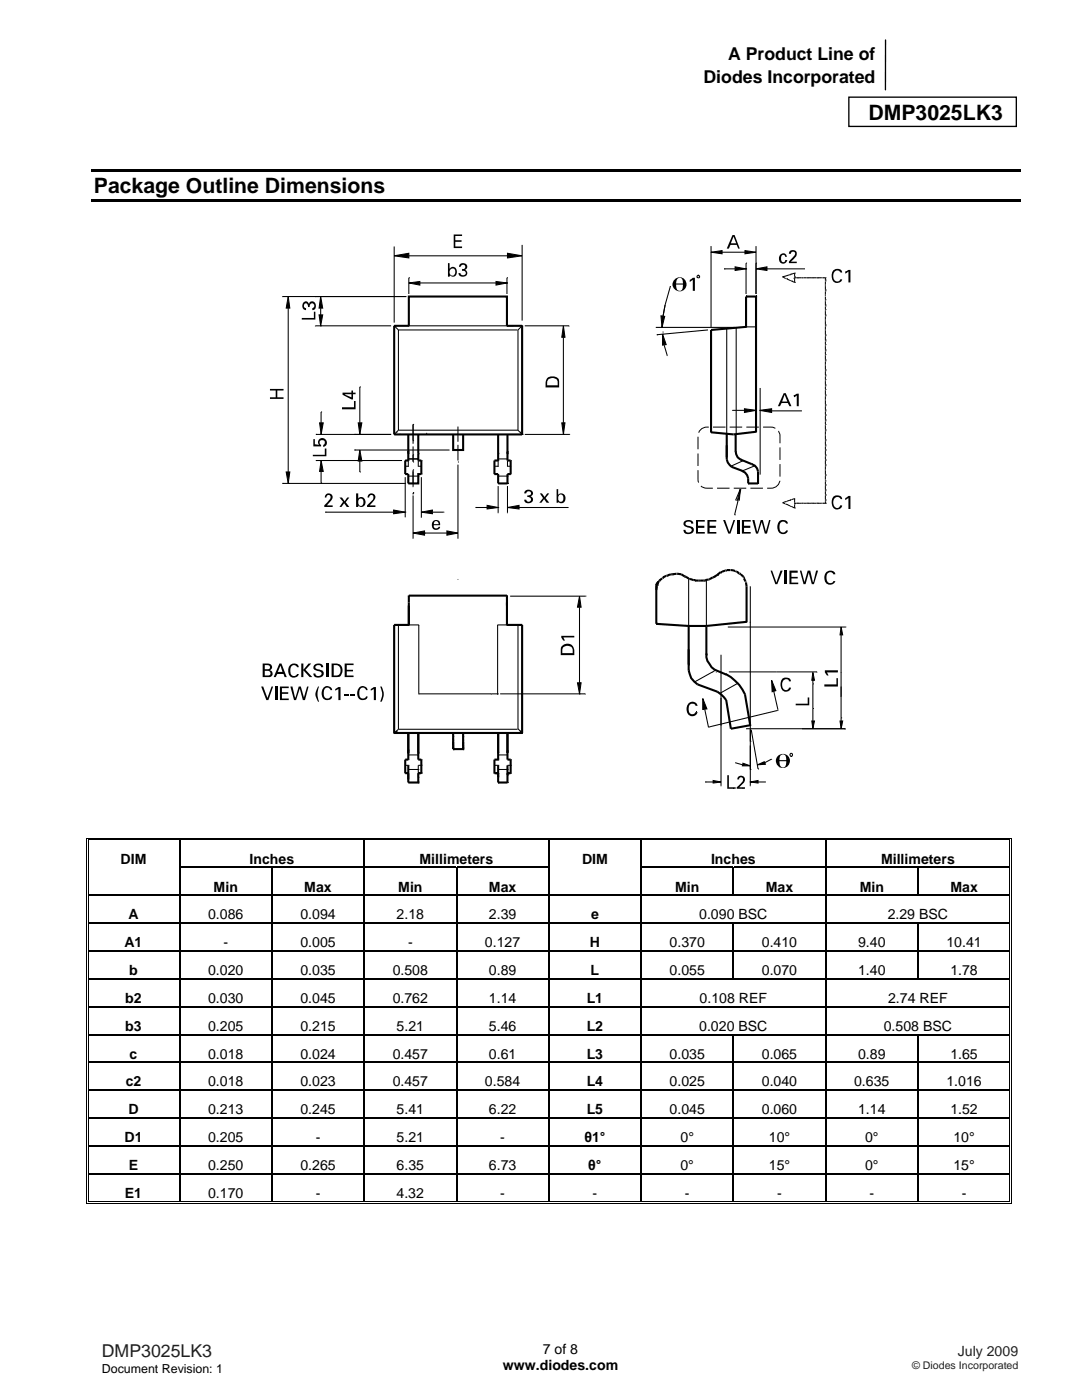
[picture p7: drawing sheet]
<svg xmlns="http://www.w3.org/2000/svg" width="216mm" height="279mm" viewBox="0 0 216 279" stroke-linecap="round" stroke-linejoin="round" font-family="sans-serif">
<defs><g id="words">
<g font-size="4.2">
<text x="173.3" y="24">DMP3025LK3</text>
<text x="18.7" y="38.5">Package Outline Dimensions</text>
</g>
<g font-size="3.5">
<text x="145.3" y="12">A Product Line of</text>
<text x="140.4" y="16.5">Diodes Incorporated</text>
</g>
<text font-size="3.5" fill="#231f20" x="20.3" y="270.9">DMP3025LK3</text>
<g font-size="2.8">
<text x="24.1" y="172.4">DIM</text>
<text x="49.8" y="172.4">Inches</text>
<text x="83.7" y="172.4">Millimeters</text>
<text x="116.1" y="172.4">DIM</text>
<text x="141.9" y="172.4">Inches</text>
<text x="175.8" y="172.4">Millimeters</text>
<text x="42.6" y="177.9">Min</text>
<text x="60.7" y="177.9">Max</text>
<text x="79.5" y="177.9">Min</text>
<text x="97.6" y="177.9">Max</text>
<text x="134.7" y="177.9">Min</text>
<text x="152.8" y="177.9">Max</text>
<text x="171.6" y="177.9">Min</text>
<text x="189.6" y="177.9">Max</text>
<text x="25.6" y="183.5">A</text>
<text x="41.5" y="183.5">0.086</text>
<text x="59.9" y="183.5">0.094</text>
<text x="79.1" y="183.5">2.18</text>
<text x="97.6" y="183.5">2.39</text>
<text x="117.9" y="183.5">e</text>
<text x="139.5" y="183.5">0.090 BSC</text>
<text x="177.1" y="183.5">2.29 BSC</text>
<text x="24.8" y="189">A1</text>
<text x="44.6" y="189">-</text>
<text x="59.9" y="189">0.005</text>
<text x="81.4" y="189">-</text>
<text x="96.8" y="189">0.127</text>
<text x="117.7" y="189">H</text>
<text x="133.6" y="189">0.370</text>
<text x="152" y="189">0.410</text>
<text x="171.2" y="189">9.40</text>
<text x="188.8" y="189">10.41</text>
<text x="25.8" y="194.6">b</text>
<text x="41.5" y="194.6">0.020</text>
<text x="59.9" y="194.6">0.035</text>
<text x="78.4" y="194.6">0.508</text>
<text x="97.6" y="194.6">0.89</text>
<text x="117.9" y="194.6">L</text>
<text x="133.6" y="194.6">0.055</text>
<text x="152" y="194.6">0.070</text>
<text x="171.2" y="194.6">1.40</text>
<text x="189.6" y="194.6">1.78</text>
<text x="25" y="200.2">b2</text>
<text x="41.5" y="200.2">0.030</text>
<text x="59.9" y="200.2">0.045</text>
<text x="78.4" y="200.2">0.762</text>
<text x="97.6" y="200.2">1.14</text>
<text x="117.1" y="200.2">L1</text>
<text x="139.6" y="200.2">0.108 REF</text>
<text x="177.2" y="200.2">2.74 REF</text>
<text x="25" y="205.7">b3</text>
<text x="41.5" y="205.7">0.205</text>
<text x="59.9" y="205.7">0.215</text>
<text x="79.1" y="205.7">5.21</text>
<text x="97.6" y="205.7">5.46</text>
<text x="117.1" y="205.7">L2</text>
<text x="139.5" y="205.7">0.020 BSC</text>
<text x="176.3" y="205.7">0.508 BSC</text>
<text x="25.9" y="211.3">c</text>
<text x="41.5" y="211.3">0.018</text>
<text x="59.9" y="211.3">0.024</text>
<text x="78.4" y="211.3">0.457</text>
<text x="97.6" y="211.3">0.61</text>
<text x="117.1" y="211.3">L3</text>
<text x="133.6" y="211.3">0.035</text>
<text x="152" y="211.3">0.065</text>
<text x="171.2" y="211.3">0.89</text>
<text x="189.6" y="211.3">1.65</text>
<text x="25.1" y="216.8">c2</text>
<text x="41.5" y="216.8">0.018</text>
<text x="59.9" y="216.8">0.023</text>
<text x="78.4" y="216.8">0.457</text>
<text x="96.8" y="216.8">0.584</text>
<text x="117.1" y="216.8">L4</text>
<text x="133.6" y="216.8">0.025</text>
<text x="152" y="216.8">0.040</text>
<text x="170.4" y="216.8">0.635</text>
<text x="188.8" y="216.8">1.016</text>
<text x="24.8" y="227.9">D1</text>
<text x="25.6" y="222.4">D</text>
<text x="41.5" y="227.9">0.205</text>
<text x="41.5" y="222.4">0.213</text>
<text x="59.9" y="222.4">0.245</text>
<text x="63" y="227.9">-</text>
<text x="79.1" y="227.9">5.21</text>
<text x="79.1" y="222.4">5.41</text>
<text x="97.6" y="222.4">6.22</text>
<text x="99.8" y="227.9">-</text>
<text x="116.6" y="227.9">θ1°</text>
<text x="117.1" y="222.4">L5</text>
<text x="133.6" y="222.4">0.045</text>
<text x="135.8" y="227.9">0°</text>
<text x="152" y="222.4">0.060</text>
<text x="153.4" y="227.9">10°</text>
<text x="171.2" y="222.4">1.14</text>
<text x="172.6" y="227.9">0°</text>
<text x="189.6" y="222.4">1.52</text>
<text x="190.2" y="227.9">10°</text>
<text x="25.7" y="233.5">E</text>
<text x="41.5" y="233.5">0.250</text>
<text x="59.9" y="233.5">0.265</text>
<text x="79.1" y="233.5">6.35</text>
<text x="97.6" y="233.5">6.73</text>
<text x="117.4" y="233.5">θ°</text>
<text x="135.8" y="233.5">0°</text>
<text x="153.4" y="233.5">15°</text>
<text x="172.6" y="233.5">0°</text>
<text x="190.2" y="233.5">15°</text>
<text x="24.9" y="239">E1</text>
<text x="41.5" y="239">0.170</text>
<text x="63" y="239">-</text>
<text x="79.1" y="239">4.32</text>
<text x="99.8" y="239">-</text>
<text x="118.2" y="239">-</text>
<text x="136.6" y="239">-</text>
<text x="155.1" y="239">-</text>
<text x="173.5" y="239">-</text>
<text x="191.9" y="239">-</text>
<text x="100.3" y="273.5">www.diodes.com</text>
<text x="108.3" y="270.2">7 of 8</text>
</g>
<text font-size="2.8" fill="#231f20" x="191.1" y="270.6">July 2009</text>
<text font-size="2.5" x="20.3" y="274">Document Revision: 1</text>
<text font-size="2.1" fill="#231f20" x="182" y="273.2">© Diodes Incorporated</text>
</g></defs>
<path d="M176.7 8v9.9" fill="none" stroke="#000" stroke-width=".26"/>
<path d="M169.4 19.4h33.4v5.8h-33.4z" fill="#fff"/>
<path d="M169.4 19.4h33.4v5.8h-33.4z" fill="none" stroke="#000" stroke-width=".26"/>
<g fill="#000">
<path d="M18.2 33.7h185.5v.5h-185.5zM18.2 39.8h185.5v.5h-185.5zM90.5 46.8h1.7v.3h-1.4v.8h1.3v.4h-1.3v.9h1.4v.3h-1.7zM68.7 138.6h.9v.3h-.9zM69.9 138.6h.9v.3h-.9zM17.2 167.2h.2v1.6h-.2zM17.2 167.2h.5v.1h-.5zM17.2 173h.2v1.3h-.2zM17.2 178.6h.2v1.3h-.2zM17.5 167.5h.2v1.3h-.2zM17.5 167.5h.2v.2h-.2zM17.5 173h.2v1.3h-.2z"/>
<path d="M17.5 178.6h.2v1.3h-.2zM35.7 167.7h.3v1.1h-.3zM35.7 167.2h.5v.1h-.5zM35.7 167.5h.5v.2h-.5zM35.7 173h.3v1.3h-.3zM35.7 178.6h.3v1.3h-.3zM54.1 173h.3v1.3h-.3zM54.1 178.6h.3v1.3h-.3zM72.6 167.7h.2v1.1h-.2zM72.6 167.2h.5v.1h-.5zM72.6 167.5h.5v.2h-.5zM72.6 173h.2v1.3h-.2z"/>
<path d="M72.6 178.6h.2v1.3h-.2zM91 173h.2v1.3h-.2zM91 178.6h.2v1.3h-.2zM109.4 167.7h.2v1.1h-.2zM109.4 167.2h.5v.1h-.5zM109.4 167.5h.5v.2h-.5zM109.4 173h.2v1.3h-.2zM109.4 178.6h.2v1.3h-.2zM127.8 167.7h.3v1.1h-.3zM127.8 167.2h.5v.1h-.5zM127.8 167.5h.5v.2h-.5zM127.8 173h.3v1.3h-.3z"/>
<path d="M127.8 178.6h.3v1.3h-.3zM146.2 173h.3v1.3h-.3zM164.6 167.7h.3v1.1h-.3zM164.6 167.2h.5v.1h-.5zM164.6 167.5h.5v.2h-.5zM164.6 173h.3v1.3h-.3zM164.6 178.6h.3v1.3h-.3zM183 173h.3v1.3h-.3zM201.3 167.2h.5v.1h-.5zM201.3 167.5h.2v1.3h-.2zM201.3 167.5h.2v.2h-.2zM201.3 173h.2v1.3h-.2z"/>
<path d="M201.3 178.6h.2v1.3h-.2zM201.7 167.2h.1v1.6h-.1zM201.7 173h.1v1.3h-.1zM201.7 178.6h.1v1.3h-.1zM17.2 184.1h.2v1.3h-.2zM17.2 189.7h.2v1.3h-.2zM17.2 195.2h.2v1.4h-.2zM17.5 184.1h.2v1.3h-.2zM17.5 189.7h.2v1.3h-.2zM17.5 195.2h.2v1.4h-.2zM35.7 184.1h.3v1.3h-.3zM35.7 189.7h.3v1.3h-.3z"/>
<path d="M35.7 195.2h.3v1.4h-.3zM54.1 184.1h.3v1.3h-.3zM54.1 189.7h.3v1.3h-.3zM54.1 195.2h.3v1.4h-.3zM72.6 184.1h.2v1.3h-.2zM72.6 189.7h.2v1.3h-.2zM72.6 195.2h.2v1.4h-.2zM91 184.1h.2v1.3h-.2zM91 189.7h.2v1.3h-.2zM91 195.2h.2v1.4h-.2zM109.4 184.1h.2v1.3h-.2zM109.4 189.7h.2v1.3h-.2z"/>
<path d="M109.4 195.2h.2v1.4h-.2zM127.8 184.1h.3v1.3h-.3zM127.8 189.7h.3v1.3h-.3zM127.8 195.2h.3v1.4h-.3zM146.2 184.1h.3v1.3h-.3zM146.2 189.7h.3v1.3h-.3zM164.6 184.1h.3v1.3h-.3zM164.6 189.7h.3v1.3h-.3zM164.6 195.2h.3v1.4h-.3zM183 184.1h.3v1.3h-.3zM183 189.7h.3v1.3h-.3zM201.3 184.1h.2v1.3h-.2z"/>
<path d="M201.3 189.7h.2v1.3h-.2zM201.3 195.2h.2v1.4h-.2zM201.7 184.1h.1v1.3h-.1zM201.7 189.7h.1v1.3h-.1zM201.7 195.2h.1v1.4h-.1zM17.2 200.8h.2v1.3h-.2zM17.2 206.3h.2v1.4h-.2zM17.2 211.9h.2v1.3h-.2zM17.2 217.4h.2v1.4h-.2zM17.5 200.8h.2v1.3h-.2zM17.5 206.3h.2v1.4h-.2zM17.5 211.9h.2v1.3h-.2z"/>
<path d="M17.5 217.4h.2v1.4h-.2zM35.7 200.8h.3v1.3h-.3zM35.7 206.3h.3v1.4h-.3zM35.7 211.9h.3v1.3h-.3zM35.7 217.4h.3v1.4h-.3zM54.1 200.8h.3v1.3h-.3zM54.1 206.3h.3v1.4h-.3zM54.1 211.9h.3v1.3h-.3zM54.1 217.4h.3v1.4h-.3zM72.6 200.8h.2v1.3h-.2zM72.6 206.3h.2v1.4h-.2zM72.6 211.9h.2v1.3h-.2z"/>
<path d="M72.6 217.4h.2v1.4h-.2zM91 200.8h.2v1.3h-.2zM91 206.3h.2v1.4h-.2zM91 211.9h.2v1.3h-.2zM91 217.4h.2v1.4h-.2zM109.4 200.8h.2v1.3h-.2zM109.4 206.3h.2v1.4h-.2zM109.4 211.9h.2v1.3h-.2zM109.4 217.4h.2v1.4h-.2zM127.8 200.8h.3v1.3h-.3zM127.8 206.3h.3v1.4h-.3zM127.8 211.9h.3v1.3h-.3z"/>
<path d="M127.8 217.4h.3v1.4h-.3zM146.2 206.3h.3v1.4h-.3zM146.2 211.9h.3v1.3h-.3zM146.2 217.4h.3v1.4h-.3zM164.6 200.8h.3v1.3h-.3zM164.6 206.3h.3v1.4h-.3zM164.6 211.9h.3v1.3h-.3zM164.6 217.4h.3v1.4h-.3zM183 206.3h.3v1.4h-.3zM183 211.9h.3v1.3h-.3zM183 217.4h.3v1.4h-.3zM201.3 200.8h.2v1.3h-.2z"/>
<path d="M201.3 206.3h.2v1.4h-.2zM201.3 211.9h.2v1.3h-.2zM201.3 217.4h.2v1.4h-.2zM201.7 200.8h.1v1.3h-.1zM201.7 206.3h.1v1.4h-.1zM201.7 211.9h.1v1.3h-.1zM201.7 217.4h.1v1.4h-.1zM17.2 223h.2v1.3h-.2zM17.2 228.6h.2v1.3h-.2zM17.2 234.1h.2v1.4h-.2zM17.5 223h.2v1.3h-.2zM17.5 228.6h.2v1.3h-.2z"/>
<path d="M17.5 234.1h.2v1.4h-.2zM17.5 239.7h.2v.2h-.2zM35.7 223h.3v1.3h-.3zM35.7 228.6h.3v1.3h-.3zM35.7 234.1h.3v1.4h-.3zM35.7 239.7h.5v.2h-.5zM54.1 223h.3v1.3h-.3zM54.1 228.6h.3v1.3h-.3zM54.1 234.1h.3v1.4h-.3zM54.1 239.7h.6v.2h-.6zM72.6 223h.2v1.3h-.2zM72.6 228.6h.2v1.3h-.2z"/>
<path d="M72.6 234.1h.2v1.4h-.2zM72.6 239.7h.5v.2h-.5zM91 223h.2v1.3h-.2zM91 228.6h.2v1.3h-.2zM91 234.1h.2v1.4h-.2zM91 239.7h.5v.2h-.5zM109.4 223h.2v1.3h-.2zM109.4 228.6h.2v1.3h-.2zM109.4 234.1h.2v1.4h-.2zM109.4 239.7h.5v.2h-.5zM127.8 223h.3v1.3h-.3zM127.8 228.6h.3v1.3h-.3z"/>
<path d="M127.8 234.1h.3v1.4h-.3zM127.8 239.7h.5v.2h-.5zM146.2 223h.3v1.3h-.3zM146.2 228.6h.3v1.3h-.3zM146.2 234.1h.3v1.4h-.3zM146.2 239.7h.5v.2h-.5zM164.6 223h.3v1.3h-.3zM164.6 228.6h.3v1.3h-.3zM164.6 234.1h.3v1.4h-.3zM164.6 239.7h.5v.2h-.5zM183 223h.3v1.3h-.3zM183 228.6h.3v1.3h-.3z"/>
<path d="M183 234.1h.3v1.4h-.3zM183 239.7h.6v.2h-.6zM201.3 223h.2v1.3h-.2zM201.3 228.6h.2v1.3h-.2zM201.3 234.1h.2v1.4h-.2zM201.3 239.7h.2v.2h-.2zM201.7 223h.1v1.3h-.1zM201.7 228.6h.1v1.3h-.1zM201.7 234.1h.1v1.4h-.1zM17.2 240h.5v.2h-.5zM201.3 240h.5v.2h-.5zM201.7 239.7h.1v.5h-.1z"/>
</g>
<g fill="none" stroke="#000" stroke-width=".21">
<path d="M62.9 59.2v.1M78.7 49.2v15.2M81.1 59.2h-24.7v.1M81.6 55.4h.1M81.6 55.4v3.3M81.6 51.1h19.7M83.8 56.5h15.2M99 56.5h.1M101.2 55.4h.1M101.2 56.5h.1M101.2 55.4v3.3M101.3 51.1h.1"/>
<path d="M104.2 51.1h.1M104.2 48.9v15.1M133.8 57.2v-.1l-1.1 3.8M139.3 54.9l.3 .2-.1 .3-.4-.1zM141.9 50.3h.1M141.9 49.2v16.1M144.5 53.7h.1M144.5 53.7h2.2M148.7 50.3h-4.6v.1M148.9 52.5h.1M148.9 53.7h.1M148.9 52.5v6.2"/>
<path d="M150.9 52.5h.1M150.9 53.7h.1M150.9 49.2v9.5M153 53.7h7.4M156.2 55.2v.1M156.2 55.2l.5 .3M156.7 55.1l-.5 .1M156.7 55.1h.1M156.8 55h.1M156.9 55h.1M156.9 55.6l-.1-.1v.1M157 55.6l.6 .4"/>
<path d="M157 55.6h.1M157.6 54.8h.1M157.6 54.8l-.6 .2M157.7 54.7h.1M157.8 54.7h.1M157.8 56.1l-.1-.1v.1M157.9 56.1l.7 .3M157.9 56.1h.1M158.3 55.5h.1M158.6 55.2h.1M158.6 56.4h.1M158.6 54.5h.1"/>
<path d="M158.6 54.5v.7M158.6 55.3v1.1M158.6 55.4h.4M158.6 54.5l-.7 .2M159 55.4h.1M159.1 55.4h.1M159.2 55.4h.1M159.3 55.4h.6M159.9 55.4h.1M160 55.4h.1M160.1 55.4h.1M160.3 55.4h.7"/>
<path d="M160.4 53.7h.1M161 55.4h.1M161.1 55.4h.1M161.2 55.4h.1M161.3 55.4h.6M161.9 55.4h.1M162 55.4h.2M162.2 55.4h.1M162.3 55.4h.6M162.9 55.4h.1M163 55.4h.1M163.1 55.4h.1"/>
<path d="M163.2 55.4h.7M163.9 55.4h.1M164.1 55.4h.1M164.2 55.4h.1M164.3 55.4h.4M164.7 55.9h.1M164.7 56.1h.1M164.7 57.8h.1M164.7 58h.1M164.7 59.8h.1M164.7 55.4h.1M164.7 55.4v.5"/>
<path d="M164.7 56v.1M164.7 56.2v1.6M164.7 57.9v.1M164.7 58.1v1M164.7 59.2v.6M164.7 59.9v1M57.5 61.5v32.8M64 65h.1M64 61.5v1.4M64 65v.1M71.8 77.2h.1M71.8 77.2v7.2"/>
<path d="M78 65h-15.1v.1M78.7 65h.1M78.7 65v.1M78.7 65l.8 .8M79.5 65.8h23.8M79.5 65.8v20.1M101.2 65v.1M102.4 65h-20.8v.1M104.2 65h.1M104.2 65v.1M104.2 65l-.8 .8v20.1M104.7 65h8.9v.1"/>
<path d="M112.4 67.3v17.1M130.9 65.3h15.5M131.1 66.8h.1M132.1 65.3h.1M132.2 66.3h.1M132.2 66.7h.1M132.5 68.9l.6 2.2M132.7 60.9l-.4 2.1-.2 2.3M132.7 60.9l-.4 2.2M141.3 65.8l-10.2 1M141.9 65.8h.1M145 65.6h.1"/>
<path d="M145 65.6v21M146.4 65.3h.1M146.9 65.4v21.2M148.9 65.2h.1M148.9 65.2v.1M148.9 65.2h2M150.9 65.2h.1M151.7 77.4v17.3M164.7 60.9h.1M164.7 61.1h.1M164.7 61.8h.1M164.7 62.8h.1"/>
<path d="M164.7 63h.1M164.7 64.8h.1M164.7 65h.1M164.7 66.8h.1M164.7 67h.1M164.7 67.8h.1M164.7 68.1h.1M164.7 68.8h.1M164.7 69.8h.1M164.7 70h.1M164.7 70.8h.1M164.7 71.8h.1"/>
<path d="M164.7 72h.1M164.7 73.8h.1M164.7 74h.1M164.7 74.8h.1M164.7 75h.1M164.7 75.8h.1M164.7 76.8h.1M164.7 77h.1M164.7 77.7h.1M164.7 78.8h.1M164.7 79h.1M164.7 61v.1"/>
<path d="M164.7 61.2v.6M164.7 61.9v.9M164.7 62.9v.1M164.7 63.1v1.7M164.7 64.9v.1M164.7 65.1v1.7M164.7 66.9v.1M164.7 67.1v.7M164.7 67.9v.2M164.7 68.2v.6M164.7 68.9v.9M164.7 69.9v.1"/>
<path d="M164.7 70.1v.7M164.7 70.9v.9M164.7 71.9v.1M164.7 72.1v1.7M164.7 73.9v.1M164.7 74.1v.7M164.7 74.9v.1M164.7 75.1v.7M164.7 75.9v.9M164.7 76.9v.1M164.7 77.1v.6M164.7 77.8v1"/>
<path d="M164.7 78.9v.1M164.7 79.1v1.7M56.4 96.5h24.6M56.4 96.5h.1M57.5 96.5h.1M63 86.7h.1M63 91.9h.1M63 91.9h17.2M63 86.7h15M64.1 82.2h.1M64.1 96.4h.1M64.1 91.9h.1"/>
<path d="M64.1 82.2v2.2M64.1 94.1v2.3M70.7 89.8h19M70.7 89.8h.1M70.7 86.7h.1M71.8 94.2h.1M71.8 86.7h.1M71.8 92v2.2M78.7 86.7h.1M79.1 86.3h.1M79.5 85.9h23.9M79.5 85.9l-.8 .8"/>
<path d="M79.8 86.7h.1M79.8 86.6v.1M80.9 91.9h.1M80.9 94.6h.1M80.9 95.2v8.1M81.5 90.6h.1M81.5 91.9h.1M81.5 91.9v1.3v-.2h-.6M81.5 90h.1M81.5 96.5h.1M81.5 91.7v-.1h2v.1M81.5 94.6v.1"/>
<path d="M81.5 95h2M82.4 98.4h.1M82.4 93.8h.1M82.4 87.9h.1M82.4 92.2h.1M82.4 84.7h.1M82.4 90.8h.1M82.4 84.7v3.9M82.4 89.1v3.1M82.4 93.8v3.4M82.4 98.4v.3M82.4 98.9v8.6"/>
<path d="M83.5 90.6h.1M83.5 95h.1M83.5 93h.6v.2M83.5 91.9v1.3M84.1 91.9h.1M84.1 94.6h.1M84.1 95.2v8.2M85 86.5h.1M91.4 92.2h.1M91.4 85.1v3.1M91.4 88.8v3.1M91.4 92.7v14.8"/>
<path d="M98.7 94.6v.1M98.7 93h.7M98.9 94.6h.5v.1M99.4 90.6h.1M99.4 96.5h.1M99.4 91.9h.1M99.4 90.4h.1M99.4 91.6h1.9v.1M99.4 91.9v1.3M99.4 97v5.4M99.4 95h1.9M101.3 90.6h.1"/>
<path d="M101.3 96.5h.1M101.3 90.1h.1M101.3 95h.1M101.3 91.9v1.3M101.3 97v5.4M101.3 94.6h.4v.1M101.3 93h.6v.2M101.9 91.9h.1M101.9 94.6v.1M103.4 85.9l.4 .4M103.8 86.3h.1M103.8 86.3l.4 .4"/>
<path d="M104.2 86.7h.1M104.7 86.7h8.9M112.4 84.4h.1M112.4 86.7h.1M113.6 86.7h.1M141.9 86.3v.1M145 91.7v.1M145.9 93.2h.1M146.8 99.8h.1M146.8 99.8l.9-2.2-.2 2.3M146.9 86.6h.1M147.7 97.6l-.5 2.3"/>
<path d="M147.8 97.6l-1.2 5.1M148 94h.1M148.1 94h.1M148.4 92v-.1l-2.6 1.1M150 92.6h.1M150.5 81.9h-4.3v.1M150.6 93v-.1l-2.5 1.1M150.9 86.2h.1M151.3 94.7h.1M151.3 96.5h.1M153.2 82h6.8M157.6 99.8h.1"/>
<path d="M157.6 99.8l-.6 .2M157.7 99.8l.1-.1v.1M157.9 99.7l.7-.2v1M164.7 80.8h.1M164.7 81h.1M164.7 81.8h.1M164.7 82h.1M164.7 82.7h.1M164.7 82.9h.1M164.7 83.8h.1M164.7 84h.1M164.7 84.7h.1"/>
<path d="M164.7 85.7h.1M164.7 86h.1M164.7 87.7h.1M164.7 87.9h.1M164.7 88.8h.1M164.7 89h.1M164.7 89.7h.1M164.7 89.9h.1M164.7 90.8h.1M164.7 91h.1M164.7 91.7h.1M164.7 91.9h.1"/>
<path d="M164.7 92.7h.1M164.7 92.9h.1M164.7 94.7h.1M164.7 94.9h.1M164.7 96h.1M164.7 96.7h.1M164.7 96.9h.1M164.7 97.7h.1M164.7 97.9h.1M164.7 98.7h.1M164.7 98.9h.1M164.7 99.7h.1"/>
<path d="M164.7 99.9h.1M164.7 80.9v.1M164.7 81.1v.7M164.7 81.9v.1M164.7 82.1v.6M164.7 82.8v.1M164.7 83v.8M164.7 83.9v.1M164.7 84.1v.6M164.7 84.8v.9M164.7 85.9v.1M164.7 86.1v1.6"/>
<path d="M164.7 87.8v.1M164.7 88.1v.7M164.7 88.9v.1M164.7 89.1v.6M164.7 89.8v.1M164.7 90v.8M164.7 90.9v.1M164.7 91.1v.6M164.7 91.8v.1M164.7 92v.7M164.7 92.8v.1M164.7 93v1.7"/>
<path d="M164.7 94.8v.1M164.7 95v.8M164.7 95.9v.1M164.7 96.1v.6M164.7 96.8v.1M164.7 97v.7M164.7 97.8v.1M164.7 98v.7M164.7 98.8v.1M164.7 99v.7M164.7 99.8v.1M64.9 102.2h.1"/>
<path d="M64.9 102.2h13.6M80.9 102.2h.1M82.4 106.4h.1M84.1 102.2h.1M84.7 106.4h.1M84.7 106.4h4.5M86.3 102.2h2.2M88.5 102.2h.1M91.4 115.5v.2M94.9 101.3h.1M94.9 101.3h2.3M99.4 101.3h.1"/>
<path d="M101.2 119h.1M101.2 118.9v.1M101.3 101.3h.1M101.8 119h15M103.6 101.3h9.9M116.8 119h.1M137.4 115.4v9.7M140.9 115.8v9.2M146.6 102.7h.1M149.7 117v39.9M156.7 100.1l-.5 .2 .5 .2M156.7 100.1h.1"/>
<path d="M156.8 100.6h.1M156.8 100.1l.1-.1v.1M157 100.8v-.2l.6 .4M157.7 101.1v-.1l.1 .1M157.9 101.2v-.1l.7 .3M158.6 100.5h.1M158.6 101.4h.1M158.6 100.6v.8M158.6 100.4h.4M159 100.4h.1M159.1 100.4h.1M159.2 100.4h.1"/>
<path d="M159.3 100.4h.6M159.9 100.4h.1M160 100.4h.1M160.1 100.4h.1M160.3 100.4h.7M161 100.4h.1M161.1 100.4h.1M161.2 100.4h.1M161.3 100.4h.6M161.9 100.4h.1M162 100.4h.2M162.2 100.4h.1"/>
<path d="M162.3 100.4h.6M162.9 100.4h.1M163 100.4h.1M163.1 100.4h.1M163.2 100.4h.7M163.9 100.4h.1M164.1 100.4h.1M164.2 100.4h.1M164.3 100.4h.4M164.7 100.4h.1M164.7 100v.4M79.1 124.7v.1"/>
<path d="M79.5 124.7v20.8M81.6 124.7v.1M83.6 138.5h15.7M83.6 138.6v-13.9h-4.9v21.7M98 138.5v.1M99.3 138.5h.1M99.3 138.6v-13.9h4.9v21.7M99.8 138.5h17v.1M101.2 120.9v3.9M102.4 124.7v.1M103.4 124.7v20.8M103.8 124.7v.1"/>
<path d="M115.6 136.3h.1M115.6 138.5h.1M115.6 121.2v15.1M115.6 138.5v.1M137.4 133.8h.1M139.2 136.6h.1M142.2 134.1v.1M142.2 134.1l-3.5 2M142.6 133.7h.1M142.7 133.8h.1M142.7 133.8l-.5 .3M142.9 134.1v.1"/>
<path d="M143.2 138v.2M143.9 130.7v26.2M144.8 134.5v.1M144.9 134.6h.1M144.9 139.7v.1M145.2 125.1h23.5M145.4 134.1h17.6v.1M147.2 136.4l-3.5 2M147.2 136.4h.1M148.7 138.6v.1M149 124.1v.2M154.4 137.9l.8 3.8"/>
<path d="M162.2 136.5h.1M162.2 135.7h.1M162.2 135.7v9.1M167.8 126.7v18M168.7 125.1h.1M78.7 146.3h25.5M79.1 146h.1M79.1 146l-.4 .3M79.5 145.5h23.8M79.5 145.5l-.8 .8M79.8 146.3h.1M79.8 146.3v.1"/>
<path d="M80.9 154.3v.1M80.9 152.7h.6M81 154.3h.5v.1M81.5 156.2h.1M81.5 151.6h.1M81.5 152.7h.1M81.5 155.6v.1M81.5 150.7h2M81.5 153.6h2M83.5 155.1h.1M83.5 153.6h.1M84.1 152.7h-.6v2.4"/>
<path d="M84.1 151.6h.1M84.1 152.7h.1M90.4 147h.1M90.4 147.7h.1M90.4 146.3v.7M90.4 147.1v.6M90.4 147.8v.2M92.4 147h.1M92.4 147.7h.1M92.4 146.3v.7M92.4 147.1v.6M92.4 147.8v.2"/>
<path d="M98.7 152.7h.7M99.4 150.1h.1M99.4 152.7h.1M99.4 150.7h1.9M99.4 150.2v.1M99.4 153.6h1.9M101.3 156.2h.1M101.3 149.8h.1M101.3 153.6h.1M101.3 150.2v.1M101.3 152.7h.6M101.9 151.6h.1"/>
<path d="M101.9 152.7h.1M103.4 145.4l.8 .9M103.8 146h.1M103.8 146l.4 .3M138.9 142h.1M140.6 141.6l.8 3.5 13.7-3.3M140.7 156.1h.1M140.7 156.1h1.6M146.3 157.3h.1M146.7 152.2l1.4 .4M148.1 157.3h.1M148.1 152.6h.1"/>
<path d="M148.9 145.4h19.8v.1M149.6 156.1h.1M149.7 148h.1M149.7 156.1h.1M149.7 153.6h.1M149.8 144.7v.1M149.9 145.6l1.4 7.9M151.2 152.6v.1M151.3 153.5h.1M151.3 156.1h1.5M154 151.6v-.1l-1.4 .7M155.1 141.8h.1"/>
<path d="M155.5 153.1h.1M157.8 151h.1M162.2 141.4h.1M167.8 143.3h.1M167.8 144.7h.1"/>
<circle cx="157.9" cy="150.7" r=".29"/>
</g>
<g fill="none" stroke="#000" stroke-width=".42">
<path d="M81.6 59.2h19.6v5.8h3v21.7h-25.5v-21.7h2.9zM141.9 65.8l7-.6v-6h2v27l-4.5 .5-4.5-.4zM81.5 86.7v5.2h-.6v2.7h.6v1.9h2v-1.9h.6v-2.7h-.6v-5.2M92.4 86.7v3.1h-2v-3M99.4 86.7v5.2h-.7v2.7h.7v1.9h1.9v-1.9h.6v-2.7h-.6v-5.2M145 86.5v5.2l.2 .6 .7 .9 2.2 .8M146.8 90l.4 1.3 .5 .4 2.9 1.2 .5 .6 .2 .6v2.4h-2a2.03 2.03 0 0 0-1.3-2.5M146.8 86.6v3.5M101.2 118.9h-19.6v5.8h-2.9v21.6h25.5v-21.6h-3v-5.7M131.1 117.1v-.1l-.1 .7M131.4 116.1l-.4 .5v7.9l6.4 .4M131.4 116.1l-.2 .8"/>
<path d="M131.5 116l-.1 .1M132.1 115.4l-.5 .5M132.9 114.9l-.6 .3-.1 .2M133.1 114.8l-.1 .1M133.9 114.6l-.7 .2M134 114.6h.1M134.9 114.5l-.7 .1M135 114.5h.1M135.2 114.6v-.1l.8 .1 .6 .4M136.6 115.1h.2M136.9 115.1l.5 .4M137.5 115.5h.1"/>
<path d="M137.7 115.5l.6 .3M138.5 115.8l.2 .1M138.8 115.9h.6M139.5 115.9l.1 .1M139.7 115.9h.6M140.4 115.9h.2M141.4 115.7l-.7 .1M141.5 115.5h.1M142.2 115.2l-.5 .3M143.8 114.3v-.1l-1.5 1M143.9 114.2h.1M144.7 113.9l-.6 .3"/>
<path d="M144.9 113.8l-.1 .1M145.8 113.8h-.8v.1M145.8 113.8h.1M146 113.9l.1-.1 .6 .2M146.9 114.1l-.1-.1v.1M147 114.2v-.1l.5 .4M147.6 114.5l.1 .1M147.8 114.7v-.1l.5 .5M148.4 115.2v.1M148.5 115.4l.3 .6M148.8 116.1v.1M148.9 116.4v-.1l.1 7.9"/>
<path d="M156.7 113.9v2.7M55.1 137v2.7M137.4 124.9v8.9a3.6 3.6 0 0 0 1.8 2.8l4 1.4 .7 .6 1 1.1 .9 5.7 4-.7M140.9 130.5a3.4 3.4 0 0 0 1.1 2.7l.6 .5 2.3 .9M140.9 125.1v5.6M144.8 134.5a8.9 8.9 0 0 1 3.9 4.1l1 6.2M149 124.1l-8.1 .8h-3.5M81.5 146.3v5.3h-.6v2.7h.6M81.5 152.7v3.5h2v-1.9M83.5 146.3v5.3h.6v2.8v-.1h-.6M83.5 154.3h.4v.1M90.4 146.3v3.2h2v-3.2"/>
<path d="M98.7 154.3h.7M99.4 152.7v3.5h1.9v-3.5M99.4 146.3v5.3h-.7v2.8M101.3 146.3v5.3h.6v2.8M101.3 154.3h.6M101.7 154.3v.1"/>
</g>
<g fill="#000" stroke="#000" stroke-width=".21">
<path d="M78.7 51.1l2.9-.6v1zM81.6 56.5l2.2-.3v.7zM99 56.2l2.2 .3-2.2 .4zM101.3 50.5l2.9 .6-2.9 .4zM141.9 50.3l2.2-.3v.7zM146.7 53.3l2.2 .4-2.2 .3zM148.7 50l2.2 .3-2.2 .4zM150.9 53.7l2.1-.4v.7zM57.5 59.2l.3 2.3h-.7zM64 59.2l.4 2.3h-.7zM63.7 62.8h.7l-.4 2.2zM112.4 65l.3 2.3h-.6z"/>
<path d="M132.2 66.7l.7 2.1-.7 .1zM131.9 63l.7 .1-.5 2.2zM57.1 94.2h.7l-.3 2.3zM63.8 84.4h.7l-.4 2.3zM64.1 91.9l.4 2.2h-.7zM71.8 89.8l.4 2.2h-.7zM71.5 84.4h.7l-.4 2.3zM112.1 84.4h.6l-.3 2.3zM148.5 81.6l2.4 .3-2.4 .4zM151.6 81.9l2.4-.3v.7zM78.5 101.8l2.4 .4-2.4 .3zM82.4 106.4l2.3-.4v.8z"/>
<path d="M84.1 102.2l2.2-.4v.7zM89.2 106l2.2 .4-2.2 .4zM97.2 100.9l2.2 .4-2.2 .3zM101.3 101.3l2.3-.4v.7zM115.6 119l.4 2.2h-.8zM115.2 136.3h.8l-.4 2.2zM154 135.8l.8 2-.7 .2zM162.2 134.2l.3 1.6h-.5zM167.8 125.1l.3 1.6h-.5zM140.2 139.4l.9 2.1-.9 .1zM142.3 155.8l1.6 .3-1.6 .2zM148.3 152.3l1.4 .5h-1.6z"/>
<path d="M149.7 156.1l1.6-.3v.5zM151.2 152.6l1.3-.6 .2 .5zM162 143.9h.5l-.3 1.5zM167.6 143.9h.5l-.3 1.5z"/>
</g>
<g fill="#000">
<path d="M89.9 53.8a.6 .6 0 0 1 .8-.1 .6 .6 0 0 1 .1 .8 .6 .6 0 0 1-.8 .4 .6 .6 0 0 1-.3-.9zM89.4 52.5v2.7h.3l.1-.3h-.1a.88 .88 0 0 0 1.2 .2 .88 .88 0 0 0 .2-1.2 .8 .8 0 0 0-.6-.6 .8 .8 0 0 0-.8 .3v-1.1z" fill-rule="evenodd"/>
<path d="M91.8 52.7a.76 .76 0 0 1 1.2 0 .76 .76 0 0 1-.3 1.2 .71 .71 0 0 1 .5 .9 .71 .71 0 0 1-.9 .4 .66 .66 0 0 1-.8-.7h.4a.51 .51 0 0 0 .6 .4 .51 .51 0 0 0 .4-.7l-.2-.1h-.5v-.4l.4-.1a.44 .44 0 0 0 .2-.4 .44 .44 0 0 0-.4-.4l-.2 .1-.3 .4h-.3z" fill-rule="evenodd"/>
<path d="M134.2 56.7a1.42 1.42 0 0 0 2.8 0 1.42 1.42 0 0 0-2.8 0zM134.9 56.8h1.4a1.01 1.01 0 0 1-.7 1.2 .88 .88 0 0 1-.7-1.2zM135.3 55.5l.3-.1a.88 .88 0 0 1 .7 1.2h-1.4l.2-.8z" fill-rule="evenodd"/>
<path d="M137.6 55.9l.2-.1a.7 .7 0 0 1 .9-.3v2.5h-.5v-2.1l-.6 .4z" fill-rule="evenodd"/>
<path d="M146.2 46.9l-1.2 2.7h.4l.4-.7h1.2l.3 .7h.3l-1-2.7zM146.4 47.2l.5 1.4h-1.1z" fill-rule="evenodd"/>
<path d="M155.7 50.9a.74 .74 0 0 1 1.1-.1l.2 .5h-.3l-.1-.3a.43 .43 0 0 0-.4-.1 .43 .43 0 0 0-.3 .4v.3a.54 .54 0 0 0 .1 .5 .54 .54 0 0 0 .5 .2l.2-.4h.4a.85 .85 0 0 1-1 .7 .85 .85 0 0 1-.7-1z" fill-rule="evenodd"/>
<path d="M157.6 50.1a.86 .86 0 0 1 1.3 .2 .86 .86 0 0 1-.3 1.2l-.8 .7h1.2v.3h-1.6a2.82 2.82 0 0 1 1.2-1.6 .41 .41 0 0 0 0-.4 .41 .41 0 0 0-.4-.3l-.2 .1-.2 .4h-.4z" fill-rule="evenodd"/>
<path d="M166.3 54a1.02 1.02 0 0 1 1.7 .4h-.3a.79 .79 0 0 0-1-.4 .79 .79 0 0 0-.4 1 .85 .85 0 0 0 .2 1 .85 .85 0 0 0 1 0l.1-.2h.4a1.11 1.11 0 0 1-1.4 .6 1.11 1.11 0 0 1-.7-1.4z" fill-rule="evenodd"/>
<path d="M168.7 54.2l.6-.3h.4v2.5h-.4v-2.2l-.6 .4z" fill-rule="evenodd"/>
<path d="M53.9 77.6h2.7v.3h-1.3v1.4h1.3v.3h-2.7v-.3h1.1v-1.4h-1.1z" fill-rule="evenodd"/>
<path d="M60.5 60.4l.2-.2a.65 .65 0 0 1 1 .5 .7 .7 0 0 1 .8-.5 .7 .7 0 0 1 .5 .9 .62 .62 0 0 1-.7 .7v-.3l.2-.1a.5 .5 0 0 0 .2-.5 .5 .5 0 0 0-.4-.4 .58 .58 0 0 0-.5 .8h-.3a.53 .53 0 0 0-.7-.7 .53 .53 0 0 0-.2 .6 .53 .53 0 0 0 .5 .3v.4a.89 .89 0 0 1-.6-1.5z" fill-rule="evenodd"/>
<path d="M60.2 63.5h2.4v-1.3h.3v1.6h-2.7z" fill-rule="evenodd"/>
<path d="M68.9 78.7h1.2v.6zM68.3 78.4v.4l1.8 .9h.3v-1h.6v-.3h-.6v-.5h-.3v.5z" fill-rule="evenodd"/>
<path d="M109.5 75.6a1.12 1.12 0 0 1 1.4 0 1.12 1.12 0 0 1 .4 1.3h-2.1v-.9zM109.3 75.4l-.4 .7v1.2h2.7v-.6a1.2 1.2 0 0 0-1.4-1.6z" fill-rule="evenodd"/>
<path d="M158.3 78.9l.7-.3h.4v2.5h-.4v-2.2l-.5 .4z" fill-rule="evenodd"/>
<path d="M62.5 87.6h.3v1.1l.9 .1a.89 .89 0 0 1 .6-1.4 .89 .89 0 0 1 .9 1.2 .68 .68 0 0 1-.7 .5v-.3a.51 .51 0 0 0 .3-.7 .51 .51 0 0 0-.8-.2 .52 .52 0 0 0 .1 .9v.3h-1.6z" fill-rule="evenodd"/>
<path d="M62.4 90.8h2.4v-1.3h.3v1.6h-2.7z" fill-rule="evenodd"/>
<path d="M67.7 99.3h.5l.6 .7 .5-.7h.4l-.7 .9 .7 1h-.5l-.5-.8-.6 .8h-.4l.8-1.1z" fill-rule="evenodd"/>
<path d="M68.2 81.3h2.4v-1.3h.4v1.7h-2.8z" fill-rule="evenodd"/>
<path d="M104.9 97.9a.88 .88 0 0 1 1-.1 .88 .88 0 0 1 .4 .9l-.4 .4a.71 .71 0 0 1 .4 .9 .71 .71 0 0 1-.9 .4 .62 .62 0 0 1-.7-.7h.3l.1 .2a.49 .49 0 0 0 .5 .2 .49 .49 0 0 0 .4-.4 .58 .58 0 0 0-.8-.5v-.3a.51 .51 0 0 0 .6-.1 .51 .51 0 0 0 .1-.6 .55 .55 0 0 0-.9 .3h-.4z" fill-rule="evenodd"/>
<path d="M107.7 98.5h.4l.6 .7 .5-.7h.4l-.7 .9 .7 .9h-.5l-.5-.7-.6 .7h-.4l.8-.9z" fill-rule="evenodd"/>
<path d="M111.6 98.7a.65 .65 0 0 1 .7 .3 .65 .65 0 0 1 .1 .7 .53 .53 0 0 1-.7 .4 .53 .53 0 0 1-.3-.7zM111.1 97.6v2.7h.3v-.2a.9 .9 0 0 0 1.2 .1 .9 .9 0 0 0 .2-1.2 .8 .8 0 0 0-1.4-.2v-1.2z" fill-rule="evenodd"/>
<path d="M156.4 78.5l-1.2 2.6h.4l.4-.7h1.2l.3 .7h.4l-1.1-2.6zM156.6 78.8l.5 1.3h-1z" fill-rule="evenodd"/>
<path d="M166.3 99.1a1.04 1.04 0 0 1 1.7 .5h-.3l-.1-.2a.9 .9 0 0 0-1.1 0 .9 .9 0 0 0-.2 1.1 .71 .71 0 0 0 .5 .9 .71 .71 0 0 0 .9-.5h.3a1.04 1.04 0 0 1-1.1 .8 1.04 1.04 0 0 1-.9-1 1.89 1.89 0 0 1 .3-1.6z" fill-rule="evenodd"/>
<path d="M168.7 99.4l.6-.4h.4v2.6h-.4v-2.2l-.6 .4z" fill-rule="evenodd"/>
<path d="M65 98.7a.81 .81 0 0 1 1.2 0 .81 .81 0 0 1-.1 1.2l-.9 1h1.2v.3h-1.7v-.3l1-1.2a.46 .46 0 0 0 .2-.7 .46 .46 0 0 0-.7 0l-.1 .3h-.3z" fill-rule="evenodd"/>
<path d="M71.6 99.7a.59 .59 0 0 1 .8 0 .59 .59 0 0 1 .1 .8 .53 .53 0 0 1-.7 .5 .53 .53 0 0 1-.3-.8zM71.1 98.5v2.7h.4v-.3a.87 .87 0 0 0 1.1 .1 .87 .87 0 0 0 .3-1.2 .78 .78 0 0 0-.6-.6 .78 .78 0 0 0-.8 .3v-1z" fill-rule="evenodd"/>
<path d="M73.6 98.7a.81 .81 0 0 1 1.1 0 .81 .81 0 0 1-.1 1.2l-.8 1h1.1v.3h-1.7v-.3l1.2-1.2a.49 .49 0 0 0 .1-.7 .49 .49 0 0 0-.8 0v.3h-.4z" fill-rule="evenodd"/>
<path d="M86.4 104a1 1 0 0 0-.2 1.2 1 1 0 0 0 1.1 .5l.5-.3v-.3h-.2a.52 .52 0 0 1-.7 .3 .52 .52 0 0 1-.3-.6h1.2a.82 .82 0 0 0-.4-1 .82 .82 0 0 0-1 .2zM86.7 104.1h.6l.2 .5h-.9z" fill-rule="evenodd"/>
<path d="M136.5 104.2a1.1 1.1 0 0 1 1.8 .3h-.4v-.2a.58 .58 0 0 0-.7-.2 .58 .58 0 0 0-.4 .6l.7 .3a.84 .84 0 0 1 .9 .9 .84 .84 0 0 1-1.1 .7 .73 .73 0 0 1-.9-.9h.4a.6 .6 0 0 0 .7 .6 .6 .6 0 0 0 .5-.7l-.7-.3a.83 .83 0 0 1-.8-1.1z" fill-rule="evenodd"/>
<path d="M138.9 103.8h1.7v.3h-1.3v.8h1.2v.4h-1.2v.9h1.3v.3h-1.7z" fill-rule="evenodd"/>
<path d="M141.2 103.8h1.7v.3h-1.3v.8h1.2v.4h-1.2v.9h1.3v.3h-1.7z" fill-rule="evenodd"/>
<path d="M144.3 103.8h.4l.8 2.4 .9-2.4h.3l-.9 2.7h-.5z" fill-rule="evenodd"/>
<path d="M148 103.8h1.8v.3h-1.3v.8h1.2v.4h-1.2v.9h1.3v.3h-1.8z" fill-rule="evenodd"/>
<path d="M150.1 103.8h.4l.6 2.3 .7-2.3h.4l.6 2.3 .7-2.3h.3l-.8 2.7h-.4l-.6-2.3-.7 2.3h-.4z" fill-rule="evenodd"/>
<path d="M153.8 113.9h.3l.8 2.4 .8-2.4h.5l-1.1 2.7h-.4z" fill-rule="evenodd"/>
<path d="M155.5 104a1.02 1.02 0 0 1 1.7 .5h-.3a.75 .75 0 0 0-1-.3 .75 .75 0 0 0-.4 .9 .78 .78 0 0 0 .3 1 .78 .78 0 0 0 .9 0l.2-.2h.3a1.11 1.11 0 0 1-1.4 .6 1.11 1.11 0 0 1-.7-1.4l.2-.7z" fill-rule="evenodd"/>
<path d="M157.5 113.9h1.7v.4h-1.3v.8h1.3v.3h-1.3v.9h1.4v.3h-1.8z" fill-rule="evenodd"/>
<path d="M159.6 113.9h.3l.6 2.3 .7-2.3h.5l.5 2.3h.1l.5-2.3h.4l-.8 2.7h-.4l-.6-2.3-.7 2.3h-.4z" fill-rule="evenodd"/>
<path d="M164.9 114.2a1.06 1.06 0 0 1 1.8 .4h-.4l-.1-.2-.5-.2a1.19 1.19 0 0 0-.8 .9 1.19 1.19 0 0 0 .4 1.2 .71 .71 0 0 0 1-.3h.4a1.16 1.16 0 0 1-1.5 .6 1.16 1.16 0 0 1-.7-1.4l.2-.7z" fill-rule="evenodd"/>
<path d="M52.8 132.7l.8 .1a.43 .43 0 0 1 .1 .7l-.9 .1zM52.4 132.4v2.7h.7a.86 .86 0 0 0 1-.1 .86 .86 0 0 0 .1-1l-.4-.2a.71 .71 0 0 0 .5-.9 .71 .71 0 0 0-.9-.5zM52.8 133.9h.6a.51 .51 0 0 1 .5 .8l-1.1 .1z" fill-rule="evenodd"/>
<path d="M52.1 137h.4l.9 2.3 .8-2.3h.3l-.9 2.7h-.5z" fill-rule="evenodd"/>
<path d="M55.8 132.4l-1.2 2.7h.4l.3-.6h1.3l.2 .6h.4l-1-2.7zM56 132.8l.4 1.3h-1z" fill-rule="evenodd"/>
<path d="M55.9 137h1.7v.3h-1.3v.9h1.2v.3h-1.2v.9h1.3v.3h-1.7z" fill-rule="evenodd"/>
<path d="M57.9 137h.5l.5 2.2h.1l.6-2.2h.4l.6 2.2 .7-2.2h.3l-.7 2.7h-.5l-.6-2.3-.7 2.3h-.4z" fill-rule="evenodd"/>
<path d="M57.9 132.7a.98 .98 0 0 1 1-.3 .98 .98 0 0 1 .7 .8h-.3a.74 .74 0 0 0-1-.4 .74 .74 0 0 0-.4 1 .79 .79 0 0 0 .3 .9 .79 .79 0 0 0 .9 0l.2-.2h.3a1.11 1.11 0 0 1-1.4 .7 1.11 1.11 0 0 1-.7-1.4l.2-.8z" fill-rule="evenodd"/>
<path d="M60.1 132.4h.4v1.3l1.1-1.3h.5l-1.1 1.3 1.3 1.4h-.5l-1.3-1.3v1.3h-.4z" fill-rule="evenodd"/>
<path d="M62.8 132.6a1.02 1.02 0 0 1 1.7 .6h-.4l-.1-.3a.58 .58 0 0 0-.7-.2 .58 .58 0 0 0-.3 .7l.7 .2a.84 .84 0 0 1 .9 1 .84 .84 0 0 1-1.1 .6 .73 .73 0 0 1-.9-.8h.3a.6 .6 0 0 0 .7 .5 .6 .6 0 0 0 .5-.7l-.3-.2a1.23 1.23 0 0 1-1.3-.7z" fill-rule="evenodd"/>
<path d="M63.5 137h.2a3.8 3.8 0 0 0 0 3h-.2a2.43 2.43 0 0 1 0-3z" fill-rule="evenodd"/>
<path d="M64.6 137.2a1 1 0 0 1 1.7 .5h-.3a.68 .68 0 0 0-.8-.5 .68 .68 0 0 0-.6 .8 1.1 1.1 0 0 0 .7 1.4l.5-.2 .2-.2h.3a1.09 1.09 0 0 1-1.4 .7 1.09 1.09 0 0 1-.7-1.3z" fill-rule="evenodd"/>
<path d="M66.6 132.7a1.07 1.07 0 0 1 1.3 1.1 1.07 1.07 0 0 1-1.3 1zM66.2 132.4v2.7h.6a1.2 1.2 0 0 0 1.5-1.3 1.57 1.57 0 0 0-2.1-1.4z" fill-rule="evenodd"/>
<path d="M66.9 137.5l.6-.4h.4v2.6h-.4v-2.2l-.6 .3z" fill-rule="evenodd"/>
<path d="M68.8 132.4h1.7v.3h-1.3v1h1.2v.3h-1.2v.8h1.3v.3h-1.7z" fill-rule="evenodd"/>
<path d="M71.7 137.2a.98 .98 0 0 1 1-.2 .98 .98 0 0 1 .6 .7h-.3a.68 .68 0 0 0-.7-.5 .68 .68 0 0 0-.6 .8 1.1 1.1 0 0 0 .7 1.4l.5-.2 .1-.2h.3a1.08 1.08 0 0 1-1.3 .7 1.08 1.08 0 0 1-.7-1.3z" fill-rule="evenodd"/>
<path d="M74 137.5l.6-.4h.4v2.6h-.4v-2.2l-.6 .3z" fill-rule="evenodd"/>
<path d="M112 126.9h2.6v.3h-2.2l.3 .6a.9 .9 0 0 1-.7-.9z" fill-rule="evenodd"/>
<path d="M112.3 129.2a1.14 1.14 0 0 1 1.5-.2 1.14 1.14 0 0 1 .5 1.3h-2.1zM112.3 128.8l-.4 .5v1.4h2.7a1.92 1.92 0 0 0-1-2.2 1.55 1.55 0 0 0-1.3 .3z" fill-rule="evenodd"/>
<path d="M156.1 135.5a1.03 1.03 0 0 1 1.7 .5h-.4l-.1-.3a.83 .83 0 0 0-.9 0 .83 .83 0 0 0-.3 .9 .8 .8 0 0 0 .2 .9 .8 .8 0 0 0 1 0l.1-.3h.4a1.03 1.03 0 0 1-1.1 .8 1.03 1.03 0 0 1-.9-1 1.92 1.92 0 0 1 .3-1.5z" fill-rule="evenodd"/>
<path d="M158.8 140.4h2.4v-1.2h.3v1.6h-2.7z" fill-rule="evenodd"/>
<path d="M164.6 133.8h2.6v.4h-2.2l.3 .6h-.3l-.4-.6z" fill-rule="evenodd"/>
<path d="M164.5 136.6h2.4v-1.3h.3v1.7h-2.7z" fill-rule="evenodd"/>
<path d="M75.9 137h.3a2.81 2.81 0 0 1-.1 3h-.2a3 3 0 0 0 0-3z" fill-rule="evenodd"/>
<path d="M137.4 140.4a1.05 1.05 0 0 1 1.8 .5h-.4l-.1-.3a.79 .79 0 0 0-1 0 .79 .79 0 0 0-.3 .9 .77 .77 0 0 0 .4 1 .77 .77 0 0 0 1-.4h.4a1.15 1.15 0 0 1-1.4 .8 1.15 1.15 0 0 1-.8-1.4l.2-.8z" fill-rule="evenodd"/>
<path d="M145.1 154.7h.3v2.4h1.4v.3h-1.7z" fill-rule="evenodd"/>
<path d="M147.3 155a.84 .84 0 0 1 1.3 .2 .84 .84 0 0 1-.4 1.2l-.7 .7h1.2v.3h-1.7v-.3l1.1-1.1a.46 .46 0 0 0 .1-.7 .46 .46 0 0 0-.7 .1v.2h-.4z" fill-rule="evenodd"/>
<path d="M154.8 151.9a1.42 1.42 0 0 0 2.8 0 1.42 1.42 0 0 0-2.8 0zM155.5 151.9h1.4a.95 .95 0 0 1-.6 1.3 .89 .89 0 0 1-.8-1.3zM155.7 150.8a.64 .64 0 0 1 .8-.2 .64 .64 0 0 1 .4 .7v.4h-1.4z" fill-rule="evenodd"/>
</g>
<path d="M147.3 103.8v2.7M65.3 132.4v2.7" fill="none" stroke="#000" stroke-width=".4"/>
<path d="M139.8 85.8a3.3 3.3 0 0 1 2.5-.6h11.6a2.02 2.02 0 0 1 1.7 2.6v7.9a1.76 1.76 0 0 1-1.7 1.7h-12.8a2.01 2.01 0 0 1-1.8-2.5v-7.9v-.5z" fill="none" stroke="#000" stroke-width=".2" stroke-dasharray="2.5 .8" stroke-linecap="butt"/>
<g fill="none" stroke="#000" stroke-width=".2">
<path d="M17.3 168.8v4.2M17.3 174.3v4.3M17.3 179.9v4.2M17.6 168.8v4.2M17.6 174.3v4.3M17.6 179.9v4.2M17.7 167.3h18M17.7 167.6h18M36.2 167.3h36.4M36.2 167.6h36.4M73.1 167.3h36.3M73.1 167.6h36.3"/>
<path d="M109.9 167.3h17.9M109.9 167.6h17.9M128.3 167.3h36.3M128.3 167.6h36.3M165.1 167.3h36.2M165.1 167.6h36.2M201.4 168.8v4.2M201.4 174.3v4.3M201.4 179.9v4.2M201.8 168.8v4.2M201.8 174.3v4.3M201.8 179.9v4.2"/>
<path d="M17.3 185.4v4.3M17.3 191v4.2M17.3 196.6v4.2M17.6 185.4v4.3M17.6 191v4.2M17.6 196.6v4.2M201.4 185.4v4.3M201.4 191v4.2M201.4 196.6v4.2M201.8 185.4v4.3M201.8 191v4.2M201.8 196.6v4.2"/>
<path d="M17.3 202.1v4.2M17.3 207.7v4.2M17.3 213.2v4.2M17.3 218.8v4.2M17.6 202.1v4.2M17.6 207.7v4.2M17.6 213.2v4.2M17.6 218.8v4.2M201.4 202.1v4.2M201.4 207.7v4.2M201.4 213.2v4.2M201.4 218.8v4.2"/>
<path d="M201.8 202.1v4.2M201.8 207.7v4.2M201.8 213.2v4.2M201.8 218.8v4.2M17.3 224.3v4.3M17.3 229.9v4.2M17.3 235.5v4.7M17.6 224.3v4.3M17.6 229.9v4.2M17.6 235.5v4.2M17.7 239.8h18M36.2 239.8h17.9"/>
<path d="M54.7 239.8h17.9M73.1 239.8h17.9M91.5 239.8h17.9M109.9 239.8h17.9M128.3 239.8h17.9M146.7 239.8h17.9M165.1 239.8h17.9M183.6 239.8h17.7M201.4 224.3v4.3M201.4 229.9v4.2M201.4 235.5v4.2M201.8 224.3v4.3"/>
<path d="M201.8 229.9v4.2M201.8 235.5v4.2M17.7 240.1h183.6"/>
</g>
<g fill="none" stroke="#000" stroke-width=".25">
<path d="M17.7 178.7h18M35.9 168.8v4.2M35.9 174.3v4.3M35.9 179.9v4.2M36 173.1h18.1M36 178.7h18.1M54.3 174.3v4.3M54.3 179.9v4.2M54.4 173.1h18.2M54.4 178.7h18.2M72.7 168.8v4.2M72.7 174.3v4.3"/>
<path d="M72.7 179.9v4.2M72.8 173.1h18.2M72.8 178.7h18.2M91.1 174.3v4.3M91.1 179.9v4.2M91.2 173.1h18.2M91.2 178.7h18.2M109.5 168.8v4.2M109.5 174.3v4.3M109.5 179.9v4.2M109.6 178.7h18.2M127.9 168.8v4.2"/>
<path d="M127.9 174.3v4.3M127.9 179.9v4.2M128.1 173.1h18.1M128.1 178.7h36.5M146.3 174.3v4.3M146.5 173.1h18.1M164.8 168.8v4.2M164.8 174.3v4.3M164.8 179.9v4.2M164.9 173.1h18.1M164.9 178.7h36.4M183.2 174.3v4.3"/>
<path d="M183.3 173.1h18M17.7 184.2h18M17.7 189.8h18M17.7 195.3h18M35.9 185.4v4.3M35.9 191v4.2M35.9 196.6v4.2M36 184.2h18.1M36 189.8h18.1M36 195.3h18.1M54.3 185.4v4.3M54.3 191v4.2"/>
<path d="M54.3 196.6v4.2M54.4 184.2h18.2M54.4 189.8h18.2M54.4 195.3h18.2M72.7 185.4v4.3M72.7 191v4.2M72.7 196.6v4.2M72.8 184.2h18.2M72.8 189.8h18.2M72.8 195.3h18.2M91.1 185.4v4.3M91.1 191v4.2"/>
<path d="M91.1 196.6v4.2M91.2 184.2h18.2M91.2 189.8h18.2M91.2 195.3h18.2M109.5 185.4v4.3M109.5 191v4.2M109.5 196.6v4.2M109.6 184.2h18.2M109.6 189.8h18.2M109.6 195.3h18.2M127.9 185.4v4.3M127.9 191v4.2"/>
<path d="M127.9 196.6v4.2M128.1 184.2h18.1M128.1 189.8h18.1M128.1 195.3h36.5M146.3 185.4v4.3M146.3 191v4.2M146.5 184.2h18.1M146.5 189.8h18.1M164.8 185.4v4.3M164.8 191v4.2M164.8 196.6v4.2M164.9 184.2h18.1"/>
<path d="M164.9 189.8h18.1M164.9 195.3h36.4M183.2 185.4v4.3M183.2 191v4.2M183.3 184.2h18M183.3 189.8h18M17.7 200.9h18M17.7 206.5h18M17.7 212h18M17.7 217.6h18M35.9 202.1v4.2M35.9 207.7v4.2"/>
<path d="M35.9 213.2v4.2M35.9 218.8v4.2M36 200.9h18.1M36 206.5h18.1M36 212h18.1M36 217.6h18.1M54.3 202.1v4.2M54.3 207.7v4.2M54.3 213.2v4.2M54.3 218.8v4.2M54.4 200.9h18.2M54.4 206.5h18.2"/>
<path d="M54.4 212h18.2M54.4 217.6h18.2M72.7 202.1v4.2M72.7 207.7v4.2M72.7 213.2v4.2M72.7 218.8v4.2M72.8 200.9h18.2M72.8 206.5h18.2M72.8 212h18.2M72.8 217.6h18.2M91.1 202.1v4.2M91.1 207.7v4.2"/>
<path d="M91.1 213.2v4.2M91.1 218.8v4.2M91.2 200.9h18.2M91.2 206.5h18.2M91.2 212h18.2M91.2 217.6h18.2M109.5 202.1v4.2M109.5 207.7v4.2M109.5 213.2v4.2M109.5 218.8v4.2M109.6 200.9h18.2M109.6 206.5h18.2"/>
<path d="M109.6 212h18.2M109.6 217.6h18.2M127.9 202.1v4.2M127.9 207.7v4.2M127.9 213.2v4.2M127.9 218.8v4.2M128.1 200.9h36.5M128.1 206.5h18.1M128.1 212h18.1M128.1 217.6h18.1M146.3 207.7v4.2M146.3 213.2v4.2"/>
<path d="M146.3 218.8v4.2M146.5 206.5h18.1M146.5 212h18.1M146.5 217.6h18.1M164.8 202.1v4.2M164.8 207.7v4.2M164.8 213.2v4.2M164.8 218.8v4.2M164.9 200.9h36.4M164.9 206.5h18.1M164.9 212h18.1M164.9 217.6h18.1"/>
<path d="M183.2 207.7v4.2M183.2 213.2v4.2M183.2 218.8v4.2M183.3 206.5h18M183.3 212h18M183.3 217.6h18M17.7 223.1h18M17.7 228.7h18M17.7 234.3h18M35.9 224.3v4.3M35.9 229.9v4.2M35.9 235.5v4.2"/>
<path d="M36 223.1h18.1M36 228.7h18.1M36 234.3h18.1M54.3 224.3v4.3M54.3 229.9v4.2M54.3 235.5v4.2M54.4 223.1h18.2M54.4 228.7h18.2M54.4 234.3h18.2M72.7 224.3v4.3M72.7 229.9v4.2M72.7 235.5v4.2"/>
<path d="M72.8 223.1h18.2M72.8 228.7h18.2M72.8 234.3h18.2M91.1 224.3v4.3M91.1 229.9v4.2M91.1 235.5v4.2M91.2 223.1h18.2M91.2 228.7h18.2M91.2 234.3h18.2M109.5 224.3v4.3M109.5 229.9v4.2M109.5 235.5v4.2"/>
<path d="M109.6 223.1h18.2M109.6 228.7h18.2M109.6 234.3h18.2M127.9 224.3v4.3M127.9 229.9v4.2M127.9 235.5v4.2M128.1 223.1h18.1M128.1 228.7h18.1M128.1 234.3h18.1M146.3 224.3v4.3M146.3 229.9v4.2M146.3 235.5v4.2"/>
<path d="M146.5 223.1h18.1M146.5 228.7h18.1M146.5 234.3h18.1M164.8 224.3v4.3M164.8 229.9v4.2M164.8 235.5v4.2M164.9 223.1h18.1M164.9 228.7h18.1M164.9 234.3h18.1M183.2 224.3v4.3M183.2 229.9v4.2M183.2 235.5v4.2"/>
<path d="M183.3 223.1h18M183.3 228.7h18M183.3 234.3h18"/>
</g>
<use href="#words"/>
</svg>
